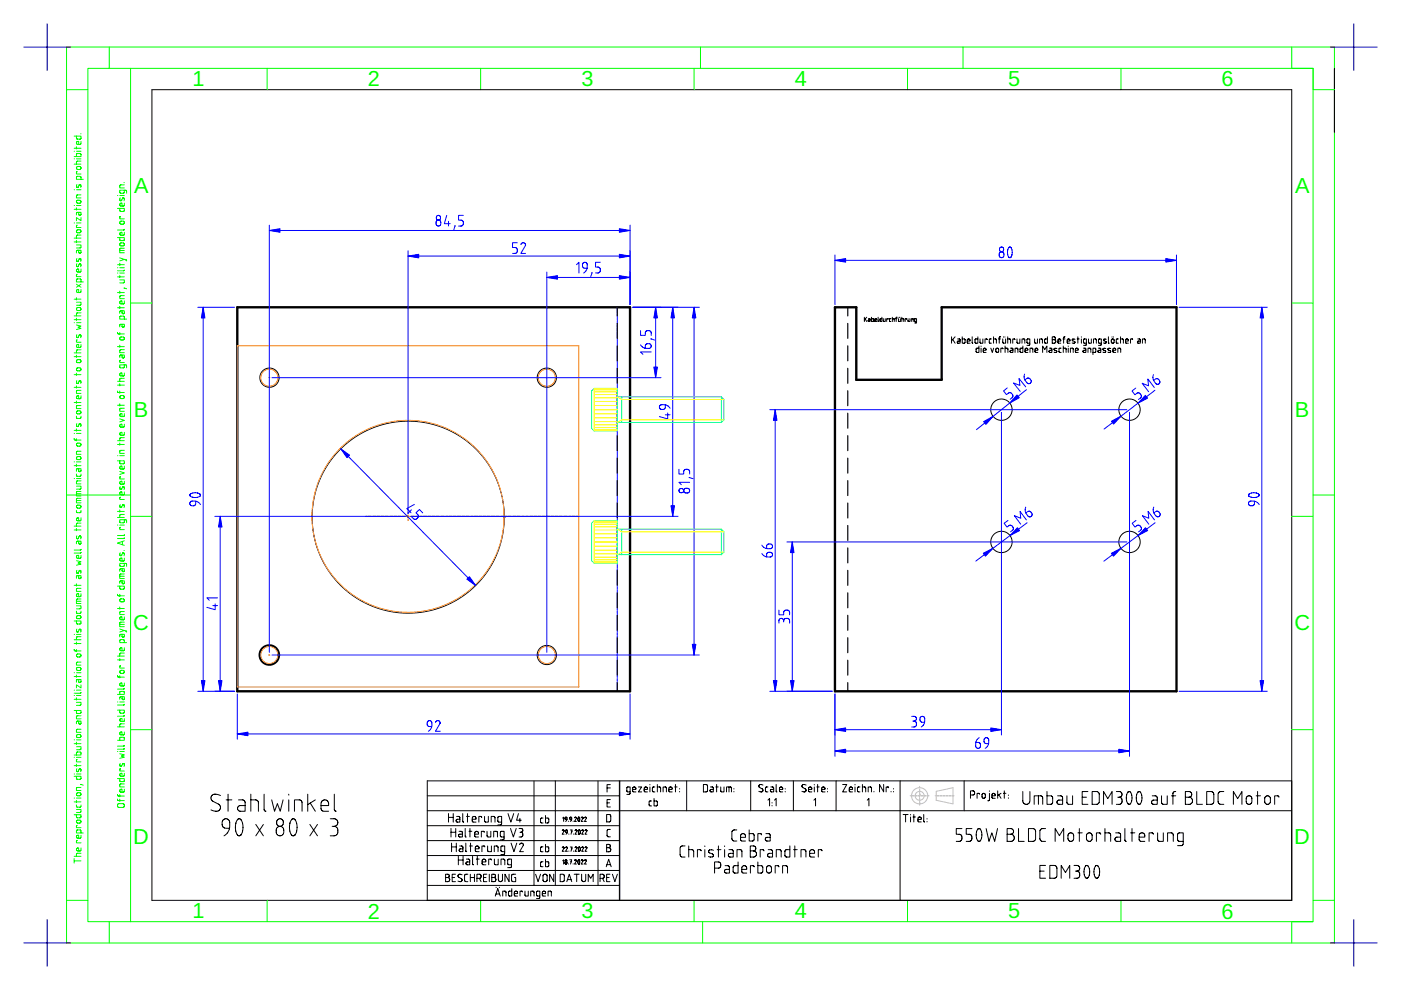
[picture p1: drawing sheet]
<svg xmlns="http://www.w3.org/2000/svg" width="297mm" height="210mm" viewBox="0 0 297 210" stroke-linecap="round" stroke-linejoin="round" font-family="sans-serif">
<defs><g id="words">
<g font-size="4.6" fill="#0f0">
<text x="40.8" y="18.3">1</text>
<text x="78" y="18.3">2</text>
<text x="123.3" y="18.3">3</text>
<text x="168.5" y="18.3">4</text>
<text x="213.8" y="18.3">5</text>
<text x="259" y="18.3">6</text>
<text x="28.4" y="41">A</text>
<text x="274.6" y="41">A</text>
<text x="28.4" y="88.4">B</text>
<text x="274.5" y="88.4">B</text>
<text x="28.3" y="133.7">C</text>
<text x="274.4" y="133.7">C</text>
<text x="28.2" y="178.9">D</text>
<text x="274.4" y="178.9">D</text>
<text x="40.8" y="194.7">1</text>
<text x="78" y="194.9">2</text>
<text x="123.3" y="194.6">3</text>
<text x="168.5" y="194.7">4</text>
<text x="213.8" y="194.6">5</text>
<text x="259" y="194.9">6</text>
</g>
</g></defs>
<g fill="none" stroke="#0f0" stroke-width=".21">
<path d="M14.1 10h268.8v189.9h-268.8zM18.6 19v171.9M23.2 10v4.5h-4.6v4.5h-4.5M23.2 14.5h255.2v176.4M27.7 14.5v180.9M56.6 14.5v4.5M101.9 14.5v4.5M147.2 14.5v4.5M148.5 10v4.5M192.4 14.5v4.5M204.2 10v4.5M237.7 14.5v4.5"/>
<path d="M273.9 10v4.5h4.5v4.5h4.5M15.7 33.2h1.5l-.1-.5-.8-.1-.1 .6M15.7 28.9h1.5l-.1 .5-.8 .1-.1-.6M15.7 34.8h1.5M15.7 33.7h.1M15.7 32.1h.1M15.7 31.4h1.5M16.2 31.1v.5M16.2 33.7h1M16.2 32.1h1M16.3 39.6h.1M16.3 39.1v.5"/>
<path d="M16.3 35.4l.7-.1 .1 .4-.2 .2h-.5l-.2-.2zM16.4 36.4l-.2 .1v.4h1M16.8 39.2l-.2 .5-.3-.1M16.8 39.2l.2-.1 .1 .2M16.8 39.2h.1M17.1 28.4h.1M17.1 39.3h.1M17.1 39.3v.5M17.2 38l-.2-.6-.8 .1v.5h1.5M17.2 34.2h-.9l-.1 .6M17.2 30v.5l-.2 .1h-.7v-.5l.4-.1v.6M26.3 38.7h.1"/>
<path d="M26.4 39.2h-.8l-.2 .2v.4h1M15.7 51.3h1.5M15.7 50.5h1.5M15.7 47.3h.1M15.7 44.4h1.5M15.7 43.6h.1M15.7 40.2h.1M16.2 51.9h1l-.1 .6-.9 .1M16.2 44.1v.4M16.2 51v.5M16.2 47.3h1M16.2 43.6h1"/>
<path d="M16.2 40.2h1M16.3 56.4h.1M16.3 55.3h.1M16.3 55.9v.5M16.3 54.8v.5M16.3 48.8l.7-.1 .1 .5-.2 .2-.5-.1-.2-.2zM16.3 42.5h.7l.1 .4-.2 .2h-.5l-.2-.3zM16.4 58.2l-.2 .1v.3h1M16.4 47.8l-.2 .1v.3h1M16.7 53.1v.5h.4l.1-.5h-.8l-.2 .1v.4M16.7 45v.6h.4l.1-.6h-.8l-.2 .2v.4M16.8 56l-.2 .5-.3-.1"/>
<path d="M16.8 54.9l-.2 .5-.3-.1M16.8 56l.2-.1 .1 .2M16.8 56h.1M16.8 54.9l.2-.1 .1 .1M16.8 54.9h.1M17.1 56.1h.1M17.1 54.9h.1M17.1 56.1v.5M17.1 54.9v.5M17.2 59.8l-.2-.6-.8 .1v.5h1.5M17.2 57v.5l-.2 .2-.7-.1v-.4l.4-.2v.7M17.2 49.8l-.9 .1-.1 .6"/>
<path d="M17.2 46.1v.7l-1-.7v.7M17.2 41.3h-.8l-.2 .3v.4h1M24.9 50.4h1.5l-.1 .5-.8 .1-.1-.6M24.9 44.2h1.5l-.1 .5-.8 .1-.1-.6M24.9 58.7h1.5M24.9 57.9h.1M24.9 56.8h.1M24.9 56.1h1.5M24.9 41.5h.1M25.4 59.3h1l-.1 .6-.9 .1M25.4 54.7l1.3 .4 .1 .2M25.4 55.8v.5"/>
<path d="M25.4 58.4v.5M25.4 57.9h1M25.4 56.8h1M25.4 53.1h1M25.4 41.5h1M25.4 42.4h.1M25.4 42.4l.2 .2 .2-.1M25.5 41.9l-.1 .5M25.5 51.6l.7-.1 .1 .4-.2 .2h-.5l-.2-.2zM25.5 47l.7-.1 .1 .4-.2 .2h-.5l-.2-.2zM25.6 45.9l-.2 .1v.4h1M25.8 42.5h.1"/>
<path d="M26.3 42.1l-.3-.1-.2 .4M26.3 42.1h.1M26.3 42.1v.5M26.4 57.3l-.2 .1h-1.3M26.4 52.6h-.8l-.2 .3v.7h1M26.4 49.3l-.1 .4-.2 .2-.6-.1v-.4l.4-.1v.6M26.4 48.6l-.2 .2h-1.3M26.4 43.1l-.1 .4-.2 .2-.6-.1v-.4l.4-.1v.6M26.4 40.3l-.2 .6-.8-.1v-.5h1.2l.2 .2v.5M26.4 55l-1 .3M15.7 79.4h1.5M15.7 75.6h1.5"/>
<path d="M15.7 74.8h1.5M15.7 68.4h.1M15.7 67.8h1.5M15.7 67h1.5M15.7 63.4h1.5M16.2 68.9l1 .2-.7 .3 .7 .2-1 .3M16.2 64.1h1l-.1 .6h-.9M16.2 63.1v.5M16.2 67.5v.4M16.2 75.3v.5M16.2 79.1v.5M16.2 68.4h1"/>
<path d="M16.2 60.3l1 .6M16.3 71.4h.1M16.3 71v.4M16.3 78.1l.7-.1 .1 .4-.2 .2h-.5l-.2-.2zM16.3 76.4l.7-.1 .1 .4-.2 .2h-.5l-.2-.3zM16.3 65.3l.7-.1 .1 .4-.2 .2h-.5l-.2-.2zM16.4 72.1l-.2 .1v.4h1M16.8 71.1l-.2 .4h-.3M16.8 71.1l.2-.1 .1 .1M16.8 71.1h.1M17.1 71.1h.1M17.1 71.1v.5"/>
<path d="M17.2 74.2h-.9l-.1 .6M17.2 73v.5l-.2 .2-.7-.1v-.4l.4-.2v.7M17.2 66.3l-.9 .1-.1 .6M17.2 61.4v.5l-.2 .1h-.7v-.5l.4-.1v.6M17.2 60.3l-1 .6M24.9 70.5l.2 .3h1.3M24.9 73.5h1.5M24.9 65.3h1.5M24.9 62h1.5M25.4 61.7v.5M25.4 64.9v.5M25.4 70.5v.5"/>
<path d="M25.4 73.2v.5M25.5 71.5h.7l.1 .4-.2 .2h-.5l-.2-.3zM25.6 76.4l-.2 .1v.4h1M25.9 75.3v.5h.4l.1-.5h-.8l-.2 .1v.4M25.9 68.8v.5h.4l.1-.5h-.8l-.2 .1v.4M25.9 65.9v.6h.4l.1-.6h-.8l-.2 .1v.5M26.3 61.1l.5 .1M26.4 79.1l-.1 .5-.2 .1h-.6v-.5l.4-.1v.6M26.4 77.4l-.2 .6-.8-.1v-.5h1.2l.2 .1v.5M26.4 74.1h-.8l-.2 .3v.4h1M26.4 67.7l-.2-.6h-.8v.6h1.4M26.4 63.8l-.1 .5-.2 .1h-.6v-.5l.4-.1v.6"/>
<path d="M26.4 62.7h-.8l-.2 .2v.4h1M27.7 64.2h4.5M273.9 64.2h4.5M15.7 93l.2 .3h1.3M15.7 98.7h1.5M15.7 97.9h.1M15.7 91.9h.1M15.7 91.3h1.5M15.7 85.3h1.5M15.7 82.1h1.5M16.2 88.2v.4l.2 .1h.7l.1-.5M16.2 81.8v.5"/>
<path d="M16.2 85v.5M16.2 90.9v.5M16.2 93v.5M16.2 98.4v.5M16.2 97.9h1M16.2 91.9h1M16.3 90.3h.1M16.3 81.2h.1M16.3 89.8v.5M16.3 80.7v.5M16.3 96.9l.7-.1 .1 .4-.2 .2h-.5l-.2-.2zM16.3 94h.7l.1 .4-.2 .2h-.5l-.2-.3z"/>
<path d="M16.3 87.2l.7-.1 .1 .5-.2 .2-.5-.1-.2-.2zM16.7 99.4v.5h.4l.1-.5h-.8l-.2 .1v.4M16.8 89.9l-.2 .5-.3-.1M16.8 89.9l.2-.1 .1 .2M16.8 89.9h.1M17.1 80.8l-.3-.1-.3 .6-.2-.1M17.1 90h.1M17.1 80.8h.1M17.1 90v.5M17.1 80.8v.5M17.2 95.7h-.8l-.2 .2v.4h1M17.2 86h-.8l-.2 .2v.4h1"/>
<path d="M17.2 83.9v.5l-.2 .1h-.7v-.5l.4-.1v.6M17.2 82.8h-.8l-.2 .2v.4h1M24.9 97.7h1.5l-.1 .5-.8 .1-.1-.6M24.9 82.9l.2 .3h1.3M24.9 96.6h.1M24.9 94.2h1.5M24.9 93.4h1.5M24.9 85.9h1.5M24.9 81.7h1.5M24.9 80.9h1.5M25.4 99.9l1 .4-1 .3M25.4 88.8l1 .3-1 .4"/>
<path d="M25.4 81.3v.5M25.4 82.9v.5M25.4 85.6v.5M25.4 93.9v.5M25.4 96.6h1M25.5 84l.7-.1 .1 .4-.2 .2h-.5l-.2-.2zM26.4 98.8l-.1 .5-.2 .2-.6-.1v-.5l.4-.1v.7M26.4 95.5h-.8l-.2 .2v.4h1M26.4 92.8h-.9l-.1 .6M26.4 91.7l-.1 .4-.2 .2-.6-.1v-.4l.4-.1v.6M26.4 89.9l-.1 .5-.2 .2-.6-.1v-.4l.4-.2v.7M26.4 87.7l-.1 .5-.2 .1h-.6v-.5l.4-.1v.6"/>
<path d="M26.4 86.6h-.8l-.2 .2v.4h1M26.4 80.2h-.9l-.1 .7M14.1 105h13.6M15.7 112.4h1.5M15.7 111.6h1.5M15.7 101.5h.1M16.2 118.9l1 .2-.7 .3 .7 .2-1 .2M16.2 108.2v.4l.2 .1h.7l.1-.5M16.2 103.1h1l-.1 .6h-.9M16.2 100.5v.4l.2 .1 .7-.1 .1-.4M16.2 112v.5M16.2 106.1h1"/>
<path d="M16.2 104.7h1M16.2 101.5h1M16.3 114.1h.1M16.3 113.6v.5M16.3 107.2l.7-.1 .1 .4-.2 .2h-.5l-.2-.2zM16.7 114.7v.6h.4l.1-.6h-.8l-.2 .2v.4M16.8 113.7l-.2 .5-.3-.1M16.8 113.7l.2-.1 .1 .2M16.8 113.7h.1M17.1 113.8h.1M17.1 113.8v.5M17.2 117.7v.5l-.2 .2-.7-.1v-.4l.4-.2v.7"/>
<path d="M17.2 117.1l-.2 .2h-1.3M17.2 116.5l-.2 .1h-1.3M17.2 110.9l-.9 .1-.1 .6M17.2 109.8v.5l-.2 .1h-.7v-.5l.4-.1v.6M17.2 105.6l-.8 .1-.2 .2v.7h1M17.2 104.2h-.8l-.2 .2v.8h1M17.2 101.9l-.8 .1-.2 .2v.4h1M24.9 111.3h.1M24.9 109.7h1.5M24.9 108.4h1.5M25.4 108.1v.5M25.4 111.3h1"/>
<path d="M25.4 117.7h.1M25.4 107.5h.1M25.4 103.7h.1M25.4 117.7l.2 .1 .2-.1M25.4 107.5l.2 .1 .2-.1M25.4 103.7l.2 .1 .2-.1M25.5 117.2l-.1 .5M25.5 107l-.1 .5M25.5 103.2l-.1 .5M25.6 111.8l-.2 .1v.4h1M25.6 105.4l-.2 .1v.4h1M25.6 101.1l-.2 .1v.4h1"/>
<path d="M25.8 117.7h.1M25.8 107.5h.1M25.8 103.7h.1M26 114.8v.7M26 107.1l-.2 .4M26 103.3l-.2 .4M26 107.1l.2-.1 .1 .1M26 107.1h.1M26 103.3l.2-.1 .1 .1M26 103.3h.1M26.3 116.7h.1M26.3 117.3l-.3-.1-.2 .5"/>
<path d="M26.3 117.3h.1M26.3 107.1h.1M26.3 103.3h.1M26.3 117.3v.5M26.3 107.1v.5M26.3 103.3v.5M26.4 119.4l-.2 .7-.8-.1v-.6h1.2l.2 .2v.5M26.4 118.3l-.1 .5-.2 .2-.6-.1v-.5l.4-.1v.7M26.4 114.7l-1.5 .4 1.5 .5M26.4 114l-.2 .2h-1.3M26.4 113.4l-.2 .1h-1.3M26.4 110.2l-.2 .6-.8-.1v-.5h1.2l.2 .2v.4"/>
<path d="M26.4 109.1h-.9l-.1 .6M26.4 104.3l-.1 .5-.2 .1h-.6v-.5l.4-.1v.6M26.4 102l-.1 .5-.2 .2-.6-.1v-.4l.4-.2v.7M27.7 109.5h4.5M273.9 109.5h4.5M278.4 105h4.5M15.7 137.7l.2 .3h1.3M15.7 131.7h1.5l-.1 .5-.8 .1-.1-.6M15.7 136.4h1.5M15.7 135.6h1.5M15.7 134.5h.1M15.7 124.1h1.5"/>
<path d="M16.2 129.6v.3l.2 .2 .7-.1 .1-.4M16.2 128.4h1l-.1 .6-.9 .1M16.2 123.8v.5M16.2 136.1v.5M16.2 137.7v.5M16.2 134.5h1M16.2 127.5h1M16.3 133.9h.1M16.3 121.4h.1M16.3 133.4v.5M16.3 120.9v.5M16.3 138.8l.7-.1 .1 .4-.2 .2h-.5l-.2-.3z"/>
<path d="M16.3 130.6h.7l.1 .4-.2 .2h-.5l-.2-.3zM16.7 122.1v.5h.4l.1-.5h-.8l-.2 .1v.4M16.8 133.5l-.2 .5-.3-.1M16.8 121.1l-.2 .4-.3-.1M16.8 133.5l.2-.1 .1 .1M16.8 133.5h.1M16.8 121l.2-.1 .1 .2M16.8 121h.1M17.1 133.5h.1M17.1 121.1h.1M17.1 133.5v.5M17.1 121.1v.5"/>
<path d="M17.2 135h-.9l-.1 .6M17.2 127h-.8l-.2 .2v.8h1M17.2 125.9v.4l-.2 .2-.7-.1v-.4l.4-.1v.6M17.2 124.7l-.8 .1-.2 .2v.4h1M24.9 126l.2 .3h1.3M24.9 124.3h1.5l-.1 .5-.8 .1-.1-.6M24.9 139.9h1.5M24.9 139.1h1.5M24.9 129h1.5M25.4 133.4l1.3 .4 .1 .2M25.4 126v.5M25.4 128.7v.5"/>
<path d="M25.4 139.6v.5M25.4 132.4h1M25.4 122.2h1M25.5 127.1l.7-.1 .1 .4-.2 .2h-.5l-.2-.2zM25.9 134.5v.5h.4l.1-.5h-.8l-.2 .1v.4M25.9 123.1v.6h.4l.1-.6h-.8l-.2 .2v.4M25.9 120.6v.5h.4l.1-.5h-.8l-.2 .1v.4M26.4 138.5h-.9l-.1 .6M26.4 137.3l-.1 .5-.2 .2-.6-.1v-.4l.4-.2v.7M26.4 136.3l-.2-.7-.8 .1v.6h1.4M26.4 131.9h-.8l-.2 .3v.7h1M26.4 130.8l-.1 .5-.2 .1h-.6v-.5l.4-.1v.6"/>
<path d="M26.4 129.7h-.8l-.2 .2v.4h1M26.4 121.7h-.8l-.2 .2v.8h1M26.4 133.7l-1 .3M15.7 150.6h1.5l-.1 .6-.8 .1-.1-.7M15.7 157.7h1.5M15.7 156.9h.1M15.7 148.3h1.5M15.7 147.5h.1M15.7 146.3h.1M15.7 143.4h1.5M15.7 142.6h.1M16.2 158.3h1l-.1 .6-.9 .1"/>
<path d="M16.2 148.9h1l-.1 .6-.9 .1M16.2 143.1v.5M16.2 147.9v.5M16.2 157.4v.4M16.2 156.9h1M16.2 147.5h1M16.2 146.3h1M16.2 142.6h1M16.3 155.8h.7l.1 .4-.2 .2h-.5l-.2-.3zM16.3 141.6l.7-.1 .1 .5-.2 .1h-.5l-.2-.2zM16.7 152.9v.5h.4l.1-.5h-.8l-.2 .1v.5M16.7 144.1v.5h.4l.1-.5h-.8l-.2 .1v.4"/>
<path d="M17.2 154.6h-.8l-.2 .3v.4h1M17.2 151.8h-.8l-.2 .2v.4h1M17.2 146.8l-.2 .2h-1.3M17.2 145.2v.7l-1-.7v.7M17.2 140.4h-.8l-.2 .2v.4h1M24.9 157h1.5l-.1-.6-.8-.1-.1 .7M24.9 150.6h1.5l-.1 .5-.8 .1-.1-.6M24.9 147.2h1.5l-.1-.5-.8-.1-.1 .6M24.9 143.2l.2 .4h1.3M24.9 159.3h.1M24.9 154.1h1.5M24.9 148.8h.1"/>
<path d="M25.4 159.8l1 .3-.7 .2 .7 .2-1 .3M25.4 143.2v.5M25.4 159.3h1M25.4 148.8h1M25.5 142.2l.7-.1 .1 .5-.2 .2-.5-.1-.2-.2zM25.6 141.2l-.2 .1v.3h1M25.9 147.7v.6h.4l.1-.6h-.8l-.2 .2v.4M26.4 158.7l-.2 .1h-1.3M26.4 158l-.2 .2h-1.3M26.4 155.2l-.1 .5-.2 .1h-.6v-.5l.4-.1v.6M26.4 153.5h-.9l-.1 .6M26.4 152.3l-.1 .5-.2 .2-.6-.1v-.4l.4-.2v.7"/>
<path d="M26.4 151.7l-.2 .2h-1.3M26.4 149.3l-.2 .2h-1.3M26.4 145.9l-.2 .2h-1.3M26.4 144.8l-.1 .5-.2 .2-.6-.1v-.5l.4-.1v.7M27.7 154.7h4.5M273.9 154.7h4.5M15.7 172.7h1.5l-.1 .6-.8 .1-.1-.7M15.7 164.6h1.5l-.1 .5-.8 .1-.1-.6M15.7 160.1h1.5l-.1-.5-.8-.1-.1 .6M15.7 170h1.5M15.7 169.2h.1M15.7 164.1h.1"/>
<path d="M15.7 162.3h1.5M15.7 160.6h.1M16.2 171.6h1l-.1 .6-.9 .1M16.2 170.7v.3l.2 .1h.7l.1-.4M16.2 162v.5M16.2 169.7v.5M16.2 169.2h1M16.2 164.1h1M16.2 160.6h1M16.3 163.5h.1M16.3 163v.5M16.3 174l.7-.1 .1 .4-.2 .2h-.5l-.2-.2z"/>
<path d="M16.3 168.2l.7-.1 .1 .4-.2 .2h-.5l-.2-.2zM16.4 178.2l-.2 .1v.4h1M16.4 175l-.2 .1v.4h1M16.4 161.1l-.2 .1v.3h1M16.8 163.1l-.2 .5-.3-.1M16.8 163.1l.2-.1 .1 .1M16.8 163.1h.1M17.1 166.3l.6 .2M17.1 163.1h.1M17.1 163.1v.5M17.2 179.8v.5l-.2 .1h-.7v-.5l.4-.1v.6M17.2 177.1v.5l-.2 .1h-.7v-.5l.4-.1v.6"/>
<path d="M17.2 176.6l-.2-.6-.8 .1v.5h1.5M17.2 167h-.8l-.2 .2v.4h1M24.9 169.4l.2 .3h1.3M24.9 168.5l.2 .3h1.3M24.9 165.1h1.5l-.1 .5-.8 .1-.1-.6M25 170.5l1.2-.1 .1 .2v.4l-.2 .2h-1l-.2-.3zM25.4 168.5v.4M25.4 169.4v.5M25.4 162.4h.1M25.5 161.9l-.1 .5M25.6 163l-.2 .1v.4h1M26 162l-.3 .5-.3-.1"/>
<path d="M26 162h.3v.5M26 162h.1M26.4 167.3l-.1 .5-.2 .2-.6-.1v-.4l.4-.2v.7M26.4 166.2h-.8l-.2 .2v.5h1M26.4 164l-.1 .4-.2 .2-.6-.1v-.4l.4-.1v.6M14.1 190.9h4.5v4.5h4.6v4.5M15.7 182v1M15.7 182.5h1.5M15.7 181.6h1.5M17.2 180.9l-.9 .1-.1 .6M23.2 195.4h255.2M56.6 190.9v4.5"/>
<path d="M101.9 190.9v4.5M147.2 190.9v4.5M149 195.4v4.5M192.4 190.9v4.5M237.7 190.9v4.5M282.9 190.9h-4.5v4.5h-4.5v4.5"/>
</g>
<g fill="none" stroke="#000" stroke-width=".21">
<path d="M32.2 19h241.7v171.9h-241.7zM282.9 14.5v13.6M183.3 67.3v.9M183.4 67.6l.4 .6M183.8 67.3l-.5 .5M184.1 67.6l.4 .1v.5l-.4-.1v-.2h.4M184.8 67.3v.9l.3-.1 .1-.4M184.8 67.6h.3M185.2 67.7h.1M185.5 67.9h.4l-.1-.3h-.3v.4l.4 .2M186.2 67.3v.9M186.2 68.2h.1"/>
<path d="M187 67.3v.9l-.3-.1-.1-.5h.4M187.3 67.6v.4l.1 .2h.3v-.6M188.3 67.7l-.3-.1v.6M188.9 67.6l-.3 .1v.4l.3 .1M189.2 67.6h.4v.6M189.2 67.3v.9M189.9 67.6h.3M190.2 67.3l-.2 .1v.8M190.5 67.6v.4l.2 .2h.2v-.6M190.6 67.3h.1M190.8 67.3h.1M191.2 67.6h.4v.6"/>
<path d="M191.2 67.3v.9M192.2 67.7l-.3-.1v.6M192.5 67.6v.4l.2 .2h.2v-.6M193.2 68.2v-.6h.4v.6M193.9 67.7l.1 .4 .3 .1M194 67.6h.3v.7l-.4 .2M194 67.6h.1M201.7 71.4v1.4M202 72l.5 .8M202.5 71.4l-.8 .8M203 71.9h.4l.2 .2v.7l-.6-.1v-.3l.6-.1M204 71.4v1.4l.5-.1 .1-.7-.6-.1"/>
<path d="M205.1 72.3h.6l-.1-.4-.5 .1v.6l.1 .2h.5M206.1 71.4v1.2l.2 .2M207.3 71.4v1.4l-.5-.1v-.7l.5-.1M207.6 73.4v1.3h-.5l-.1-.8 .6-.1M207.8 71.9v.7l.2 .2h.4v-.9M208 73.4h.1M208 73.8v.9M208.5 74.3h.6l-.1-.4h-.5v.6l.1 .2h.5M209.3 72l-.5-.1v.9M210.1 73.8l.3 .9 .3-.9M210.2 71.9h-.3l-.2 .2 .1 .6 .4 .1M210.6 71.9l.6 .1 .1 .8"/>
<path d="M210.6 71.4v1.4M211.2 73.9l.3-.1 .2 .2v.5l-.1 .2-.4-.2zM211.7 71.9h.5M212.2 71.4l-.3 .2v1.2M212.6 71.9v.7l.2 .2h.4v-.9M212.6 74l-.4-.2v.9M212.8 71.4v.1M213.1 71.4v.1M213.1 73.8l.6 .1v.8M213.1 73.4v1.3M213.7 71.9l.5 .1 .1 .8M213.7 71.4v1.4"/>
<path d="M214.2 73.8h.4l.2 .2v.7h-.6v-.4h.6M215.2 72l-.5-.1v.9M215.2 74.7v-.9l.6 .1v.8M215.6 71.9v.7l.3 .2h.3v-.9M216.7 72.8v-.9l.5 .1 .1 .8M216.9 73.4v1.3h-.5l-.1-.8 .6-.1M217.3 74.3h.6l-.1-.4h-.4l-.1 .6 .2 .2h.4M218.3 72.8l-.5-.2 .1-.7h.4v1.1l-.1 .2h-.5M218.4 74.7v-.9l.5 .1 .1 .8M219.4 71.9v.7l.2 .2h.4v-.9M219.4 74.3h.6l-.1-.4h-.4l-.1 .6 .2 .2h.4M220.4 72.8v-.9l.6 .1v.8"/>
<path d="M221.1 74.7v-1.3l.4 .7 .5-.7v1.3M222.1 71.4v1.4l-.5-.1-.1-.7 .6-.1M222.5 73.8h.4l.1 .2v.7h-.5v-.4h.5M223.1 71.4h.5l.1 .2v.3l-.2 .1 .3 .3-.2 .4-.5 .1zM223.1 72h.4M223.5 74.7h.4M223.6 74.2h.1M223.6 74.2l.3 .2M223.6 73.9l-.1 .1 .1 .2M223.6 73.9h.1M223.6 73.9h.5M223.9 74.7h.1"/>
<path d="M224 74.4h.1M224 74.4l.1 .1-.2 .2M224.3 72.3h.6l-.1-.4-.4 .1-.1 .6 .2 .2h.4M225 73.8h-.4l-.1 .2 .1 .6 .4 .1M225.4 71.9h.4M225.4 73.8l.6 .1v.8M225.4 73.4v1.3M225.8 71.4l-.3 .2v1.2M226.3 72.3h.6l-.1-.4-.5 .1v.6l.1 .2h.5M226.5 73.4h.1M226.5 73.8v.9M226.9 74.7v-.9l.6 .1v.8"/>
<path d="M227.3 72.7h.5M227.4 72.2h.1M227.4 72.3l.4 .1M227.5 71.9l-.2 .2 .1 .1M227.5 71.9h.1M227.5 71.9h.4M227.8 72.7h.1M227.8 72.4h.1M227.8 72.4l.1 .2-.1 .1M228 74.3h.6l-.1-.4h-.4l-.1 .6 .2 .2h.4M228.4 71.9h.4M228.5 71.4v1.4"/>
<path d="M229.3 71.4v.1M229.3 71.9v.9M229.7 73.8h.4l.1 .2v.7h-.5v-.4h.5M230.3 72.8l-.5-.2v-.7h.5v1.1l-.1 .2h-.5M230.7 74.7v-.9l.5 .1 .1 .8M230.8 71.9v.7l.2 .2h.4v-.9M231.7 74.7l.6-.1-.1-.8h-.5v1.4M231.8 72.8v-.9l.6 .1v.8M232.9 73.8h.3l.2 .2v.7h-.5v-.4h.5M233.5 72.8l-.6-.2 .1-.7h.5v1.1l-.2 .2h-.4M234 74.2h.1M234 72.7h.4"/>
<path d="M234 74.2l.3 .2M234 73.9l-.1 .1 .1 .2M234 73.9h.1M234 73.9h.4M234.1 72.2h.1M234.1 72.3l.3 .1M234.1 71.9l-.1 .2 .1 .1M234.1 71.9h.1M234.1 71.9h.5M234.3 74.4h.1M234.3 74.4v.3h-.5M234.4 72.7h.1"/>
<path d="M234.4 72.4h.1M234.4 72.4l.1 .2-.1 .1M234.9 74.7h.5M235 74.2h.1M235 71.4v1.2l.2 .2M235 74.2l.4 .2M235 73.9l-.1 .1 .1 .2M235 73.9h.1M235 73.9h.5M235.4 74.7h.1M235.4 74.4h.1M235.4 74.4l.1 .1-.1 .2"/>
<path d="M235.7 72l.3-.1 .2 .2v.4l-.2 .2-.4-.1zM235.8 71.4v.1M236 74.3h.6l-.2-.4h-.4v.6l.1 .2h.5M236.1 71.4v.1M237 74.7v-.9l.6 .1v.8M237.1 71.9h-.3l-.1 .2v.6l.4 .1M237.6 71.9l.5 .1 .1 .8M237.6 71.4v1.4M238.6 72.3h.6l-.1-.4-.4 .1-.1 .6 .2 .2h.4M240.1 72l-.4-.1v.9M241.2 71.9h.4l.2 .2v.7l-.6-.1v-.3l.6-.1M242.2 72.8v-.9l.6 .1v.8"/>
<path d="M106.9 109.7h.1M90.6 171.9h40.7M90.6 178.2h40.7M90.6 175.1h40.7M90.6 168.7h40.7M113.2 165.6v22.1M115.1 179.5l-.4 .1-.1 .2 .1 .7 .4 .1M115.1 173.4l-.4 .1-.1 .2 .1 .7 .4 .1M115.7 179v1.6h.5l.2-.2-.1-.7-.6-.2M115.7 172.9v1.6h.5l.2-.2-.1-.7-.6-.2M117.7 165.6v22.1M119.2 179.7l.2-.1 .2 .1"/>
<path d="M119.2 176.1l.2-.1 .2 .1M119.3 173.5l.2-.2v.9M119.6 176.2l-.4 .7h.4M119.6 179.7h.1M119.6 176.1h.1M119.6 179.7l-.4 .8h.4M119.6 176.1v.1M119.6 176.2h.1M119.9 179.7l.2-.1 .2 .1M120.2 173.8l-.4-.1 .1-.4h.2l.1 .2v.3l-.3 .4M120.3 176.5l-.4-.1 .1-.4h.2l.1 .2v.4l-.3 .3M120.3 179.7h.1"/>
<path d="M120.3 179.7l-.4 .8h.4M120.5 174.1v.1M120.6 176.8v.1M120.9 179.6h.4l-.2 .9M120.9 176h.4l-.2 .9M121.1 180h.2M121.1 176.4h.2M121.2 173.8l-.4-.1 .1-.4h.2l.1 .2v.3l-.3 .4M121.5 174.1v.1M121.6 176.8v.1M121.8 173.4l.2-.1 .2 .1M121.9 179.7l.2-.1 .2 .1"/>
<path d="M121.9 176.1l.2-.1 .2 .1M122.2 173.5h.1M122.2 173.5l-.4 .7h.4M122.3 179.7h.1M122.3 176.1h.1M122.3 179.7l-.4 .8h.4M122.3 176.1l-.4 .8h.4M122.5 173.5l.1 .6M122.5 173.5h.1M122.6 174.1h.1M122.6 173.3l-.1 .2M122.6 173.3h.1"/>
<path d="M122.7 179.6v.8M122.7 176l-.1 .5 .2 .4M122.7 179.6h.1M122.7 176h.1M122.7 173.3h-.1M122.8 173.3h.1M122.8 174.1h-.1M122.8 174.1h.1M122.8 173.3v.8M122.8 176.9h.1M122.8 179.6h-.1M122.8 176h-.1"/>
<path d="M122.9 179.6h.1M122.9 176h.1M122.9 179.6l.1 .4-.1 .4M122.9 176.8v.1M122.9 176.8h.1M122.9 176v.8M123.2 173.4l.2-.1 .2 .1M123.3 179.7l.2-.1 .2 .1M123.3 176.1l.2-.1 .2 .1M123.6 173.5h.1M123.6 173.5l-.4 .7h.4M123.7 176.2l-.4 .7h.4"/>
<path d="M123.7 179.7h.1M123.7 176.1h.1M123.7 179.7l-.4 .8h.4M123.7 176.1v.1M123.7 176.2h.1M123.9 173.4l.2-.1 .2 .1M124 179.7l.2-.1 .2 .1M124 176.1l.2-.1 .2 .1M124.3 173.5h.1M124.3 173.5l-.4 .7h.4M124.4 179.7h.1M124.4 176.1h.1"/>
<path d="M124.4 179.7l-.4 .8h.4M124.4 176.1l-.4 .8h.4M126.8 165.6v22.1M128.6 172.7h.6l.3 .2v1.1l-.2 .2-.7 .1zM128.6 179.7h.5M128.7 170.2h.5M128.7 167.1h.7M129.1 179.7l.3-.2-.1-.3-.7-.2v1.6l.7-.1 .2-.3M129.1 179.7l.3 .1 .1 .3M129.4 175.9h-.5l-.2 .3v1l.3 .2h.4M129.4 169.5h-.7v1.6h.7M129.4 166.4h-.7v1.5"/>
<path d="M131.4 171.9h142.5M133.6 167.9l-.7-.1v-.7l.1-.2h.6v1.3l-.2 .2h-.5M134.1 167.4h.7l-.1-.5-.5 .1-.1 .7 .2 .2h.5M135.3 166.9h.7l-.7 1h.7M136.6 167.4h.7l-.2-.5-.4 .1-.1 .7 .2 .2h.5M137.8 166.3v.1M137.8 166.9v1M138.1 169.8l-.3 .1-.2 .2 .1 .7 .4 .1M138.7 169.3v1.6l.5-.1 .2-.2-.1-.6-.6-.2M138.8 166.9h-.3l-.2 .2 .1 .7 .4 .1M139.4 166.9l.6 .1 .1 .9M139.4 166.3v1.6"/>
<path d="M140.6 167.9v-1l.6 .1 .1 .9M141.8 167.4h.7l-.1-.5-.5 .1-.1 .7 .2 .2h.5M143 166.9h.6M143.2 166.3v1.6M144.1 167.2v.1M144.1 167.8v.1M145.2 179.4h-.7l-.3 .5 .1 1.5 .3 .3h.6M145.6 165.6v6.3M146 179.4v2.3M149.1 166.3h.7l.2 .2v1.1l-.2 .3h-.7zM149.4 179.4v.1M150.6 166.9h.5l.1 .2v.8l-.6-.1v-.4h.6"/>
<path d="M151.8 166.9h.5M151.9 166.3v1.6M152.3 179.4v2.3M152.8 166.9v.8l.3 .2h.4v-1M153.6 179.4v.1M154 167.9v-1h1l.1 1M154.6 166.9v1M155.6 167.2v.1M155.6 167.8v.1M156.2 176h-.8l-.2 .5v1.5l.3 .3h.7M157 177.5h1.1l-.2-.6-.4-.1-.4 .1-.1 1.1 .3 .3h.8M158.8 176v2.3h.9l.2-.3-.1-1-.2-.2-.8-.1"/>
<path d="M159.2 165.6v6.3M161.5 177l-.2-.2-.6-.1v1.6M161.8 166.5l-.6-.2-.3 .2 .1 .4 .6 .4 .2 .3-.3 .3-.6-.1M162.4 176.7l.7 .1 .2 .3v1.2l-.9-.1-.1-.3 .1-.3 .9-.1M162.8 169.7l.4-.4v1.6M162.8 166.9h-.4l-.1 .2v.7l.5 .1M163.4 166.9h.5l.1 .2v.8l-.6-.1v-.4h.6M163.7 170.2v.1M163.7 170.8v.1M164.2 169.7l.4-.4v1.6M164.6 166.3v1.4l.1 .2M165.3 167.4h.7l-.2-.5-.5 .1v.7l.1 .2h.6"/>
<path d="M166.5 167.2v.1M166.5 167.8v.1M167.5 179.4v2.3h-.9l-.2-.3 .1-1 .2-.2 .8-.1M168.2 165.6v6.3M168.5 179.4v2.3M170.9 166.5l-.5-.2-.3 .2v.4l.7 .4 .1 .3-.2 .3-.7-.1M171.4 167.4h.7l-.1-.5-.5 .1-.1 .7 .2 .2h.5M172.6 169.7l.3-.4v1.6M172.6 166.3v.1M172.6 166.9v1M173.2 166.9h.5M173.3 166.3v1.6"/>
<path d="M174.2 167.4h.7l-.1-.5-.5 .1-.1 .7 .2 .2h.5M175.4 167.2v.1M175.4 167.8v.1M177.3 165.6v6.3M178.7 166.3h.8l-.8 1.6h.8M180.1 167.4h.7l-.2-.5-.5 .1v.7l.1 .2h.6M181.3 166.3v.1M181.3 166.9v1M182.3 166.9h-.4l-.1 .2v.7l.5 .1M182.8 166.9l.7 .1v.9M182.8 166.3v1.6M183.9 169.7l.3-.4v1.6"/>
<path d="M184.1 167.9v-1l.6 .1 .1 .9M185.3 167.8v.1M187.3 166.3v1.6l-.8-1.6v1.6M188.4 167l-.1-.1h-.4v1M188.9 167.8v.1M189.4 167.2v.1M189.4 167.8v.1M190.8 165.6v25.3M191.5 172.7h1M192 172.7v1.6M193.1 172.7v.1M193.1 173.2v1.1"/>
<path d="M193.6 173.2h.5M193.8 172.7v1.6M194.6 173.7h.7l-.1-.4h-.5l-.1 .7 .2 .3h.5M195.8 172.7v1.4l.2 .2M196.5 173.6v.1M196.5 174.2v.1M204 175.7h-1.3v1.2h.6a.6 .6 0 0 1 .7 .6v.3a.6 .6 0 0 1-.7 .6h-.6M204.4 165.6v6.3M205.8 168.6l.7-.1v-.7l-.7-.1v1.6M206.1 175.7h-1.2v1.2h.6a.6 .6 0 0 1 .6 .6v.3a.6 .6 0 0 1-.6 .6h-.6M207.3 175.8a1.74 1.74 0 0 0 .3 2.6l.2-.2M207.3 175.8l.5-.1a2.26 2.26 0 0 1 0 2.5"/>
<path d="M207.3 175.8h.1M207.7 168.4l-.1-.2h-.4v1.1M207.8 178.2h.1M208.3 168.3l.3-.1 .3 .2v.6l-.2 .2-.5-.2zM209.1 175.7l.6 2.7 .6-1.8 .6 1.8 .6-2.7M209.8 168.2v1.4l-.4 .2M209.8 167.7v.1M210.3 168.7h.7l-.1-.4h-.5l-.1 .7 .2 .2 .5 .1M211.5 167.7v1.6M211.8 168.5l.4 .8M212.2 168.2l-.7 .4M212.8 168.2h.5"/>
<path d="M212.9 167.7v1.6M213.5 175.7h.8a.6 .6 0 0 1 .6 .6 .6 .6 0 0 1-.6 .6 .75 .75 0 0 1 .7 .7 .75 .75 0 0 1-.7 .8h-.8zM213.5 176.9h.8M213.8 168.6h.1M213.8 169.2v.1M215.9 175.7v2.7h1.3M216.9 167.8v2a.75 .75 0 0 0 .7 .7 .75 .75 0 0 0 .8-.7v-2M218.1 175.7h.9a.6 .6 0 0 1 .6 .6v1.5a.6 .6 0 0 1-.6 .6h-.9zM219.3 170.5v-1.8h1.4l.2 .2 .2 .2v1.4M220.2 168.7v1.8M221.7 175.7h-.6a.6 .6 0 0 0-.6 .6v1.5a.6 .6 0 0 0 .6 .6h.6M222 167.8v2.7h.9l.3-.4-.1-1.1-.3-.3h-.8"/>
<path d="M223.7 178.4v-2.7l.9 1.5 .9-1.5v2.7M224.2 168.7l.8 .1 .3 .4v1.3l-1-.1-.2-.3 .2-.4 1-.1M226.2 168.7v1.5l.5 .3h.7v-1.8M226.6 176.8a.6 .6 0 0 1 .7-.2 .6 .6 0 0 1 .3 .6v.6a.6 .6 0 0 1-.6 .6 .6 .6 0 0 1-.6-.6v-.7zM228.5 176.6h.9M228.8 175.7v2.7M229.4 169h1M230.5 176.8a.6 .6 0 0 1 .7-.2 .6 .6 0 0 1 .4 .6v.6a.6 .6 0 0 1-.6 .6 .6 .6 0 0 1-.6-.6v-.7zM230.7 167.8h-1.3v2.7h1.3M231.6 167.8h.9a.6 .6 0 0 1 .6 .6v1.5a.6 .6 0 0 1-.6 .6h-.9zM233.4 176.9l-.2-.3h-.7v1.8M234 170.5v-2.7l.9 1.5 .9-1.5v2.7"/>
<path d="M234.3 176.6h.8l.3 .2 .1 1.6M234.3 175.7v2.7M236.5 176.6h.8l.3 .4v1.4l-1-.1-.2-.4 .2-.3 1-.1M236.7 167.8h.6a.6 .6 0 0 1 .6 .6 .6 .6 0 0 1-.6 .6M237 169h.3M237.3 169a.6 .6 0 0 1 .6 .6v.3a.6 .6 0 0 1-.6 .6h-.6M238.5 175.7v2.4l.3 .3M239.2 167.9h.4a1.89 1.89 0 0 1-.2 2.6h-.2a2.27 2.27 0 0 1 0-2.6zM239.7 170.4h.1M239.7 176.6h.9M240 175.7v2.7M241.2 168a1.74 1.74 0 0 0 .3 2.5l.3-.1"/>
<path d="M241.2 168l.5-.1a2.26 2.26 0 0 1 .1 2.5M241.2 168h.1M241.5 177.5h1.2v-.3a.6 .6 0 0 0-.6-.6 .6 .6 0 0 0-.6 .6l.1 1.1 1.1 .1M241.8 170.4h.1M244.3 168.7l.8 .1 .3 .4v1.3l-1.1-.1-.1-.3 .1-.4 1.1-.1M244.5 176.9l-.2-.3h-.7v1.8M245.4 176.6v1.4l.5 .4h.7v-1.8M246.3 168.7v1.5l.4 .3h.8v-1.8M247.5 178.4v-1.8h.9l.3 .2 .1 1.6M248.4 168.7h.9M249.3 167.8l-.4 .1-.2 .3v2.3M250.9 178.4h-.9l-.3-.2v-1.2l.2-.4h1v2.3l-.4 .4h-.8"/>
<path d="M251.3 167.8h.8a.6 .6 0 0 1 .6 .6 .6 .6 0 0 1-.6 .6 .75 .75 0 0 1 .7 .8 .75 .75 0 0 1-.7 .7h-.8zM251.3 169h.8M253.7 167.8v2.7h1.2M255.8 167.8h1a.6 .6 0 0 1 .6 .6v1.5a.6 .6 0 0 1-.6 .6h-1zM259.5 167.8h-.6a.6 .6 0 0 0-.6 .6v1.5a.6 .6 0 0 0 .6 .6h.6M261.5 170.5v-2.7l.9 1.5 .9-1.5v2.7M264.4 168.9a.6 .6 0 0 1 .7-.1 .6 .6 0 0 1 .3 .5v.6a.6 .6 0 0 1-.6 .6 .6 .6 0 0 1-.6-.6v-.7zM266.3 168.7h.9M266.6 167.8v2.7M268.3 168.9a.6 .6 0 0 1 .7-.1 .6 .6 0 0 1 .3 .5v.6a.6 .6 0 0 1-.6 .6 .6 .6 0 0 1-.6-.6l.1-.7zM271.2 169l-.3-.3h-.6v1.8M273.9 165.6h-142.5v25.3"/>
<path d="M90.6 190.9v-25.3h40.7v25.3M90.6 184.6h40.7M90.6 187.7h40.7M90.6 181.4h40.7M94.5 185.4h.5l.2 .2v.3l-.3 .2 .4 .3-.2 .5h-.6zM94.5 186.1h.4M95.9 186.1h.5M96.6 185.4h-.7v1.5h.7M97.2 181.5v1.9M97.2 182.3h1M98 185.5l-.6-.1-.2 .1v.4l.6 .4 .2 .3-.3 .3-.6-.1M98.2 181.5v1.9"/>
<path d="M98.9 182.1l.5 .1 .2 .2v1l-.7-.1-.1-.2 .1-.3h.7M99.2 185.4h-.5l-.2 .3v1l.2 .2h.5M99.7 186.1h.9M99.7 185.4v1.5M100.2 181.5v1.7l.2 .2M100.6 185.4v1.5M101 182.1h.6M101.1 186.2h.5M101.2 181.5v1.9M101.6 186.2l.4-.2-.1-.5-.8-.1v1.5M101.6 186.2l.4 .7M102.2 182.8h.8l-.1-.6h-.3l-.3 .1-.1 .8 .2 .2 .6 .1"/>
<path d="M102.5 186.1h.5M103.2 185.4h-.7v1.5h.7M103.7 185.4v1.5M104.2 182.3l-.1-.1-.5-.1v1.3M104.3 186.1h.5l.3 .2v.4l-.4 .2h-.4v-1.5l.7 .1v.4l-.3 .2M104.8 182.1v1l.3 .3h.5v-1.3M105 190l.5-1.6 .6 1.6M105.2 189.6h.7M105.2 188.1v.1M105.7 185.4v1.2l.4 .3 .4-.3v-1.2M105.9 188.1v.1M106.2 183.4v-1.3l.8 .2v1.1"/>
<path d="M106.6 190v-1.1l.6 .2 .1 .9M107.9 185.4v1.5l-.8-1.5v1.5M108.4 183.4l-.5-.1-.2-.1-.1-.8 .2-.2 .6-.1v1.6l-.2 .2-.6 .1M108.5 188.4v1.6h-.6l-.1-.2v-.7l.7-.2M109 189.5h.7l-.1-.5-.5 .1-.1 .7 .2 .2h.5M109.3 185.4h-.6l-.2 .2v1l.1 .3h.7v-.8h-.2M110.8 189.1l-.1-.2h-.4v1.1M111.3 188.9v.9l.3 .2h.4v-1.1M112.5 190v-1.1l.7 .2v.9M113.6 185.4l.5 1.5 .5-1.5M114.5 190l-.7-.2v-.6l.1-.2 .6-.1-.1 1.4-.1 .2h-.5M115 189.5h.7l-.2-.5-.4 .1-.1 .7 .2 .2h.5"/>
<path d="M115.1 182.7h-.4l-.1 .3 .1 .6 .4 .2M115.2 185.5l.5-.1 .3 .2v1l-.2 .3h-.4l-.2-.2zM115.7 182.2v1.6l.5-.1 .2-.2-.1-.6-.6-.2M116.2 190v-1.1l.7 .2v.9M117.4 185.4v1.5l-.9-1.5v1.5M118.8 185.4h.6l.2 .2v1l-.2 .3h-.6zM119.3 182.5l.2-.2v.9M119.9 182.7l-.1 .3 .2 .2 .2-.2-.1-.3M119.9 182.7h.2M119.9 182.7l-.1-.3 .2-.1 .2 .1-.1 .3M120.2 186.9l.5-1.5 .5 1.5M120.3 186.5h.8"/>
<path d="M120.5 183.2h.1M120.6 180.4v.1M120.8 182.3h.4l-.2 .9M121 182.7h.2M121.5 183.2h.1M121.6 180.4v.1M121.7 185.4h1.1M121.8 182.4l.2-.1 .2 .1M122.2 182.5h.1M122.2 182.5l-.4 .7h.4M122.3 185.4v1.5M122.6 182.3l-.1 .6 .2 .3"/>
<path d="M122.7 182.3h.1M122.7 182.3l.2 .2v.5M122.7 180.4h.1M122.7 180.4l.1 .1M122.7 183.2h.1M122.8 183.2h.1M122.8 180.5h.1M122.9 183l-.1 .2M122.9 183h.1M122.9 180.4v.1M122.9 180.4h.1M123.2 182.4l.2-.1 .2 .1"/>
<path d="M123.3 185.4v1.2l.5 .3 .4-.3v-1.2M123.6 182.5h.1M123.6 182.5l-.4 .7h.4M123.9 182.4l.2-.1 .2 .1M124.3 182.5h.1M124.3 182.5l-.4 .7h.4M124.7 186.9v-1.5l.5 .8 .6-.8v1.5M127.2 186.2h.5M127.7 186.2l.4-.2-.1-.5-.8-.1v1.5M127.7 186.2l.4 .7M128.5 183.8l.6-1.6 .5 1.6M128.6 186.1h.5"/>
<path d="M128.7 183.3h.7M129.3 185.4h-.7v1.5h.7M129.5 180.1v.1M129.8 185.4l.6 1.5 .5-1.5M146 180.1l.8 .1 .2 .1 .1 1.4M148.7 180.4l-.2-.2-.6-.1v1.6M149.4 180.1v1.6M150.4 180.8h.1M150.4 180.8l.7 .3M150.5 180.2l-.3 .3 .2 .3M150.5 180.2h.1M150.5 180.2l.8 .1"/>
<path d="M151.1 181.1h.1M151.1 181.1l.2 .3-.2 .2h-.9M151.5 184.1h.8l.4-.2 .1-.4-.1-.6-.4-.1h-.8v2.3M152.1 180.1h.7M153.6 180.1v1.6M153.7 183.5l.7 .1 .2 .3v1.2l-.9-.1-.1-.3 .1-.3 .9-.1M154.5 180.1l.7 .1 .3 .3v1.2l-.9-.1-.2-.3 .2-.3 .9-.1M156.3 181.7v-1.6l.7 .1 .2 .1 .1 1.4M156.5 182.8v2.3h-.9l-.2-.3 .1-1.1 .3-.2h.7M157.3 184.3h1l-.2-.6-.4-.2-.3 .2-.1 1.1 .2 .3h.8M159.1 180.4h.7a.66 .66 0 0 1 .6 .7 .66 .66 0 0 1-.6 .6h-.7v-2.3h.7l.4 .2v.5l-.5 .3M159.9 183.8l-.2-.2-.6-.1v1.6"/>
<path d="M160.7 182.8v2.3h.8l.2-.3v-1.1l-.3-.2h-.7M162 180.4l-.2-.2-.6-.1v1.6M162.7 183.7l.4-.1 .4 .3 .1 .8-.4 .4h-.4l-.2-.3-.1-.8zM162.9 180.1l.6 .1 .3 .3v1.2l-.9-.1-.2-.3 .2-.3 .9-.1M164.6 181.7v-1.6l.7 .1 .3 .1v1.4M165.1 183.8l-.1-.2-.7-.1v1.6M165.9 185.1v-1.6h.8l.2 .2 .1 1.4M168.3 180.1h.7M169.8 181.7v-1.6l.8 .1 .2 .1 .1 1.4M171.7 180.9h1l-.2-.6-.4-.2-.3 .2-.1 1.1 .2 .3h.8M174.3 180.4l-.2-.2-.6-.1v1.6M220.5 184.7h.9"/>
<path d="M221.7 183.5h-1.2v2.7h1.2M222.6 183.5h.9a.6 .6 0 0 1 .6 .6v1.5a.6 .6 0 0 1-.6 .6h-.9zM225 186.2v-2.7l.9 1.5 .9-1.5v2.7M227.7 183.5h.6a.6 .6 0 0 1 .6 .6 .6 .6 0 0 1-.6 .6M228 184.7h.3M228.3 184.7a.6 .6 0 0 1 .6 .6v.3a.6 .6 0 0 1-.6 .6h-.6M230.2 183.6h.4a1.89 1.89 0 0 1-.2 2.6l-.2-.1a2.27 2.27 0 0 1 0-2.5zM230.7 186.1h.1M232.3 183.6h.4a1.89 1.89 0 0 1-.2 2.6l-.1-.1a2.27 2.27 0 0 1-.1-2.5zM232.8 186.1h.1"/>
<circle cx="57.1" cy="80.1" r="2.04"/>
<circle cx="115.9" cy="80.1" r="2.04"/>
<circle cx="86.6" cy="109.7" r="20.4"/>
<circle cx="115.9" cy="138.9" r="2.04"/>
</g>
<g fill="none" stroke="#c0c0c0" stroke-width=".21">
<path d="M193 168.7h.2M193.4 168.7h.1M193.6 168.7h.3M194 168.7h.1M194.2 168.7h.3M194.7 168.7h.1M194.8 168.7h.3M195 170.3h.1M195 168.4h.1M195 167.8h.1M195 166.7v.3M195 167.1h.1"/>
<path d="M195 167.3v.3M195 167.9v.4M195 168.6v.3M195 169h.1M195 169.2v.3M195 169.7h.1M195 169.8v.4M195 170.5v.2M195.3 168.7h.1M195.5 168.7h.3M195.9 168.7h.1M196.1 168.7h.3"/>
<path d="M196.6 168.7h.1M196.7 168.7h.3M198.3 168.7h.2M198.5 167.8l3.6-.8v3.4l-3.6-.7zM198.7 168.7h.1M198.8 168.7h.4M199.3 168.7h.1M199.5 168.7h.3M200 168.7h.1M200.1 168.7h.3M200.6 168.7h.1M200.7 168.7h.4"/>
<path d="M201.2 168.7h.1M201.4 168.7h.3M201.9 168.7h.1M202 168.7h.3"/>
<circle cx="195" cy="168.7" r=".95"/>
<circle cx="195" cy="168.7" r="1.72"/>
</g>
<g fill="none" stroke="#000" stroke-width=".5">
<path d="M50.3 146.6v-81.4h83.3v81.4"/>
<circle cx="57.1" cy="138.9" r="2.04"/>
</g>
<g fill="none" stroke="#ff7f00" stroke-width=".21">
<path d="M50.3 73.3h72.4v72.4h-72.4zM106.9 109.5h.1"/>
<circle cx="57.1" cy="80.1" r="1.81"/>
<circle cx="115.9" cy="80.1" r="1.81"/>
<circle cx="86.5" cy="109.5" r="20.4"/>
<circle cx="57.1" cy="138.9" r="1.81"/>
<circle cx="115.9" cy="138.9" r="1.81"/>
</g>
<g fill="none" stroke="#f00" stroke-width=".21">
<path d="M77.5 109.5h.4M78 109.5h.1M78.2 109.5h.6M78.9 109.5h.1M79.1 109.5h.6M79.8 109.5h.1M80 109.5h.6M80.7 109.5h.1M80.9 109.5h.6M81.6 109.5h.1M81.8 109.5h.6M82.5 109.5h.1"/>
<path d="M82.7 109.5h.6M83.4 109.5h.1M83.6 109.5h.6M84.3 109.5h.1M84.5 109.5h.6M85.2 109.5h.1M85.4 109.5h.6M86.1 109.5h.1M86.3 109.5h.6M86.5 108.6v.3M86.5 109h.1M86.5 109.2v.6"/>
<path d="M86.5 109.9h.1M86.5 110.1v.3M87 109.5h.1M87.2 109.5h.6M87.9 109.5h.1M88.1 109.5h.6M88.8 109.5h.1M89 109.5h.6M89.7 109.5h.1M89.9 109.5h.6M90.6 109.5h.1M90.8 109.5h.6"/>
<path d="M91.5 109.5h.1M91.7 109.5h.6M92.4 109.5h.1M92.6 109.5h.6M93.3 109.5h.1M93.5 109.5h.6M94.2 109.5h.1M94.4 109.5h.6M95.1 109.5h.1M95.3 109.5h.6M96 109.5h.1M96.2 109.5h.6"/>
<path d="M96.9 109.5h.1M97.1 109.5h.6M97.8 109.5h.1M98 109.5h.6M98.7 109.5h.1M98.9 109.5h.6M99.6 109.5h.1M99.8 109.5h.6M100.5 109.5h.1M100.7 109.5h.6M101.4 109.5h.1M101.6 109.5h.6"/>
<path d="M102.3 109.5h.1M102.5 109.5h.6M103.2 109.5h.1M103.4 109.5h.6M104.1 109.5h.1M104.3 109.5h.6M105 109.5h.1M105.2 109.5h.6M105.9 109.5h.1M106.1 109.5h.6M106.8 109.5h.1M107 109.5h.6"/>
<path d="M107.7 109.5h.1M107.9 109.5h.6M108.6 109.5h.1M108.8 109.5h.6M109.5 109.5h.1M109.7 109.5h.6M110.4 109.5h.1M110.6 109.5h.6M111.3 109.5h.1M111.5 109.5h.6M112.2 109.5h.1M112.4 109.5h.6"/>
<path d="M113.1 109.5h.1M113.3 109.5h.6M114 109.5h.1M114.2 109.5h.6M114.9 109.5h.1M115.1 109.5h.6M115.8 109.5h.1M116 109.5h.6M116.7 109.5h.1M116.9 109.5h.6M117.6 109.5h.1M117.8 109.5h.6"/>
<path d="M118.5 109.5h.1M118.7 109.5h.6M119.4 109.5h.1M119.6 109.5h.6M120.3 109.5h.1M120.5 109.5h.6M121.2 109.5h.1M121.4 109.5h.6M122.1 109.5h.1M122.3 109.5h.4"/>
</g>
<g fill="none" stroke="#00f" stroke-width=".21">
<path d="M130.9 79.3v.6M130.9 78.6v.6M130.9 77.8v.6M130.9 77.1v.6M130.9 76.3v.6M130.9 75.6v.6M130.9 74.8v.6M130.9 74.1v.6M130.9 73.3v.6M130.9 72.6v.6M130.9 71.8v.6M130.9 71.1v.6"/>
<path d="M130.9 70.3v.6M130.9 69.6v.6M130.9 68.8v.6M130.9 68.1v.6M130.9 67.3v.6M130.9 66.6v.6M130.9 65.8v.6M130.9 65.2v.5M130.9 99.6v.6M130.9 98.8v.6M130.9 98.1v.6M130.9 97.3v.6"/>
<path d="M130.9 96.6v.6M130.9 95.8v.6M130.9 95.1v.6M130.9 94.3v.6M130.9 93.6v.6M130.9 92.8v.6M130.9 92.1v.6M130.9 91.3v.6M130.9 90.6v.6M130.9 89.8v.6M130.9 89.1v.6M130.9 88.3v.6"/>
<path d="M130.9 87.6v.6M130.9 86.8v.6M130.9 86.1v.6M130.9 85.3v.6M130.9 84.6v.6M130.9 83.8v.6M130.9 83.1v.6M130.9 82.3v.6M130.9 81.6v.6M130.9 80.8v.6M130.9 80.1v.6M130.9 119.8v.6"/>
<path d="M130.9 119.1v.6M130.9 118.3v.6M130.9 117.6v.6M130.9 116.8v.6M130.9 116.1v.6M130.9 115.3v.6M130.9 114.6v.6M130.9 113.8v.6M130.9 113.1v.6M130.9 112.3v.6M130.9 111.6v.6M130.9 110.8v.6"/>
<path d="M130.9 110.1v.6M130.9 109.3v.6M130.9 108.6v.6M130.9 107.8v.6M130.9 107.1v.6M130.9 106.3v.6M130.9 105.6v.6M130.9 104.8v.6M130.9 104.1v.6M130.9 103.3v.6M130.9 102.6v.6M130.9 101.8v.6"/>
<path d="M130.9 101.1v.6M130.9 100.3v.6M130.9 139.3v.6M130.9 138.5v.6M130.9 137.8v.6M130.9 137v.6M130.9 136.3v.6M130.9 135.5v.6M130.9 134.8v.6M130.9 134v.6M130.9 133.3v.6M130.9 132.5v.6"/>
<path d="M130.9 131.8v.6M130.9 131v.6M130.9 130.3v.6M130.9 129.5v.6M130.9 128.8v.6M130.9 128v.6M130.9 127.3v.6M130.9 126.6v.6M130.9 125.8v.6M130.9 125.1v.6M130.9 124.3v.6M130.9 123.6v.6"/>
<path d="M130.9 122.8v.6M130.9 122.1v.6M130.9 121.3v.6M130.9 120.6v.6M50.3 155.6h83.3M130.9 146v.6M130.9 145.3v.6M130.9 144.5v.6M130.9 143.8v.6M130.9 143v.6M130.9 142.3v.6M130.9 141.5v.6"/>
<path d="M130.9 140.8v.6M130.9 140v.6"/>
</g>
<path d="M131.3 155.2l2.3 .4-2.3 .4z" fill="#00f"/>
<path d="M131.3 155.2l2.3 .4-2.3 .4z" fill="#00f" stroke="#00f" stroke-width=".21"/>
<path d="M50.3 155.6l2.3-.4v.8z" fill="#00f"/>
<path d="M50.3 155.6l2.3-.4v.8z" fill="#00f" stroke="#00f" stroke-width=".21"/>
<path d="M139 65.2v14.9M50.3 147.1v9.6M91.5 154h-.6l-.3-.2v-.6l.2-.3 .5-.1 .3 .5-.1 1-.7 .7M92.3 153.2l.3-.3 .3-.1 .3 .1 .1 .4-1 1.7h1M133.6 147.1v9.6" fill="none" stroke="#00f" stroke-width=".21"/>
<g fill="none" stroke="#000" stroke-width=".25">
<path d="M130.9 78.1v3.2M130.9 73.3v3.2M130.9 68.6v3.1M130.9 65.2v1.8M130.9 97.1v3.2M130.9 92.4v3.1M130.9 87.6v3.2M130.9 82.9v3.1M130.9 116.2v3.1M130.9 111.4v3.2M130.9 106.7v3.1M130.9 101.9v3.2"/>
<path d="M130.9 140v3.1M130.9 135.2v3.2M130.9 130.5v3.1M130.9 125.7v3.2M130.9 120.9v3.2M130.9 144.7v1.9"/>
</g>
<path d="M57.1 80v.2M57 80.1h.2M57 138.9h.2M57.1 138.8v.2" fill="none" stroke="#f00" stroke-width=".21"/>
<path d="M138.6 77.8h.8l-.4 2.3z" fill="#00f"/>
<path d="M138.6 77.8h.8l-.4 2.3z" fill="#00f" stroke="#00f" stroke-width=".21"/>
<path d="M139 65.2l.4 2.2h-.8z" fill="#00f"/>
<path d="M139 65.2l.4 2.2h-.8z" fill="#00f" stroke="#00f" stroke-width=".21"/>
<path d="M134.1 65.2h6M135.8 73.1l.8 .7 1 .1 .4-.3v-.5l-.4-.2-.6 .1-.2 .2v.6M135.8 70.1v1h1l.1-.7 .4-.3 .7 .2 .1 .8M137.9 71.9l.9 .2M138.1 74.6h-2.3l.5 .5M142.6 65.2v44.3M57.7 80.1h82.4" fill="none" stroke="#00f" stroke-width=".21"/>
<path d="M142.3 107.2h.7l-.4 2.3z" fill="#00f"/>
<path d="M142.3 107.2h.7l-.4 2.3z" fill="#00f" stroke="#00f" stroke-width=".21"/>
<path d="M142.6 65.2l.4 2.2h-.7z" fill="#00f"/>
<path d="M142.6 65.2l.4 2.2h-.7z" fill="#00f" stroke="#00f" stroke-width=".21"/>
<path d="M134.1 65.2h9.7M147.2 65.2v73.7M141.1 85.8l-.1 .7-.2 .2-.5 .1-.4-.2v-.5l.4-.3 1 .1 .8 .7M141.1 87.9h1M141.6 87.6v1.2l-1.8-.5M87.1 109.5h56.7" fill="none" stroke="#00f" stroke-width=".21"/>
<path d="M146.8 136.6h.7l-.3 2.3z" fill="#00f"/>
<path d="M146.8 136.6h.7l-.3 2.3z" fill="#00f" stroke="#00f" stroke-width=".21"/>
<path d="M147.2 65.2l.3 2.2h-.7z" fill="#00f"/>
<path d="M147.2 65.2l.3 2.2h-.7z" fill="#00f" stroke="#00f" stroke-width=".21"/>
<g fill="none" stroke="#00f" stroke-width=".21">
<path d="M115.9 58.8h17.7M134.1 65.2h14.2M144 99.5v1h1v-.7l.5-.3 .6 .2 .1 .8M146.1 101.3l.9 .2M146.2 102.3h-2.2l.5 .5M57.7 138.9h90.6"/>
<circle cx="144.5" cy="104" r=".48"/>
<circle cx="145.6" cy="104" r=".59"/>
</g>
<path d="M115.9 58.8l2.3-.4v.8z" fill="#00f"/>
<path d="M115.9 58.8l2.3-.4v.8z" fill="#00f" stroke="#00f" stroke-width=".21"/>
<path d="M131.3 58.4l2.3 .4-2.3 .4z" fill="#00f"/>
<path d="M131.3 58.4l2.3 .4-2.3 .4z" fill="#00f" stroke="#00f" stroke-width=".21"/>
<path d="M86.5 54.3h47.1M115.9 57.7v80.6M122.2 56.1l.5-.5v2.3M124.5 56.9h-.6l-.3-.3-.1-.5 .2-.4h.5l.3 .4-.1 1-.6 .8M125.5 57.8l-.2 .8M127.3 55.6h-1v1l.7 .1 .3 .4-.2 .7-.8 .1M133.6 57.7v6.9" fill="none" stroke="#00f" stroke-width=".21"/>
<path d="M86.5 54.3l2.3-.4v.8z" fill="#00f"/>
<path d="M86.5 54.3l2.3-.4v.8z" fill="#00f" stroke="#00f" stroke-width=".21"/>
<path d="M131.3 53.9l2.3 .4-2.3 .4z" fill="#00f"/>
<path d="M131.3 53.9l2.3 .4-2.3 .4z" fill="#00f" stroke="#00f" stroke-width=".21"/>
<path d="M57.1 48.9h76.5M86.5 53.2v55.7M109.7 51.5h-1v1h.7l.3 .5-.2 .6-.8 .1M110.4 51.8l.3-.3h.3l.3 .1 .1 .3-1 1.8h1M133.6 53.2v11.4" fill="none" stroke="#00f" stroke-width=".21"/>
<path d="M57.1 48.9l2.3-.4v.7z" fill="#00f"/>
<path d="M57.1 48.9l2.3-.4v.7z" fill="#00f" stroke="#00f" stroke-width=".21"/>
<path d="M131.3 48.5l2.3 .4-2.3 .3z" fill="#00f"/>
<path d="M131.3 48.5l2.3 .4-2.3 .3z" fill="#00f" stroke="#00f" stroke-width=".21"/>
<g fill="none" stroke="#00f" stroke-width=".21">
<path d="M57.1 47.7v90.6M94.7 45.7l-.5 1.7h1.3M95.1 46.9v1M96.5 47.8l-.3 .9M98.2 45.7h-1v1h.8l.2 .5-.2 .6-.8 .1M133.6 47.7v16.9M72.3 95.2l28.5 28.9"/>
<circle cx="93" cy="46.2" r=".48"/>
<circle cx="93" cy="47.3" r=".59"/>
</g>
<path d="M99 122.8l.5-.5 1.3 1.8z" fill="#00f"/>
<path d="M99 122.8l.5-.5 1.3 1.8z" fill="#00f" stroke="#00f" stroke-width=".21"/>
<path d="M72.3 95.2l1.8 1.3-.5 .5z" fill="#00f"/>
<path d="M72.3 95.2l1.8 1.3-.5 .5z" fill="#00f" stroke="#00f" stroke-width=".21"/>
<path d="M43.1 65.2v81.4M87.2 108.1l-.7 .7M87.9 107l-1.7 .8 .9 .9M89.6 108.7l-.7-.7-.7 .7 .5 .6-.2 .5-.5 .3-.7-.5" fill="none" stroke="#00f" stroke-width=".21"/>
<path d="M42.7 144.3h.7l-.3 2.3z" fill="#00f"/>
<path d="M42.7 144.3h.7l-.3 2.3z" fill="#00f" stroke="#00f" stroke-width=".21"/>
<path d="M43.1 65.2l.3 2.2h-.7z" fill="#00f"/>
<path d="M43.1 65.2l.3 2.2h-.7z" fill="#00f" stroke="#00f" stroke-width=".21"/>
<path d="M41.9 65.2h7.8M40.3 104.8l.1-.1a1.44 1.44 0 0 1 2.1 .3l-.1 .2a1.42 1.42 0 0 1-2.2-.3zM41.5 106.3v.6l-.2 .3h-.6l-.4-.2v-.5l.4-.3 1 .1 .8 .7M42.4 104.8h.1M46.7 109.5v37.1M41.9 146.6h7.8" fill="none" stroke="#00f" stroke-width=".21"/>
<path d="M50.3 146.6h83.3" fill="none" stroke="#000" stroke-width=".5"/>
<g fill="none" stroke="#000" stroke-width=".21">
<path d="M95.1 172.5v1.8M95.1 173.3h1M95.6 175.7v1.8M95.6 176.5h1M95.7 178.8v1.8M95.7 179.6h1M96.1 172.5v1.8M96.6 175.7v1.8M96.7 178.8v1.8M96.8 173.1h.5l.2 .3v.9l-.7-.1-.1-.2 .1-.2 .7-.1M97.3 176.3h.5l.2 .3v.9l-.7-.1-.1-.2 .1-.3h.7M97.4 179.4h.6l.2 .3v.9l-.7-.1-.2-.2 .2-.3h.7"/>
<path d="M98.1 172.5v1.6l.2 .2M98.6 175.7v1.6l.2 .2M98.8 178.8v1.6l.2 .2M98.9 173.1h.6M99.1 172.5v1.8M99.4 176.3h.6M99.6 179.4h.6M99.6 175.7v1.8M99.8 178.8v1.8M100.1 173.7h.8l-.1-.5-.3-.1-.3 .1-.1 .8 .2 .3h.6M100.6 176.9h.9l-.2-.6h-.3l-.3 .1-.1 .8 .3 .2 .6 .1M100.8 180h.8l-.2-.5-.3-.1-.2 .1-.1 .8 .2 .3h.6"/>
<path d="M102.1 173.3l-.1-.2h-.5v1.2M102.7 176.5l-.2-.2h-.4v1.2M102.7 173.1v1l.3 .2h.5v-1.2M102.8 179.6l-.2-.2h-.4v1.2M103.3 176.3v.9l.3 .3h.5v-1.2M103.4 179.4v.9l.3 .3h.5v-1.2M104.1 174.3v-1.2l.8 .1v1.1M104.7 177.5v-1.2l.7 .1 .1 1.1M106.4 174.3h-.6l-.2-.2v-.7l.1-.3h.7v1.5l-.3 .3h-.6M106.9 177.5h-.6l-.2-.2v-.8l.1-.2h.7v1.5l-.2 .3h-.6M107.7 172.5l.6 1.8 .6-1.8M108.2 175.7l.6 1.8 .6-1.8"/>
<path d="M108.4 178.8l.6 1.8 .6-1.8M109.9 172.5l-.4 1.4h1M110 175.7h.6l.2 .2v.3l-.3 .3M110.2 179.1l.4-.3 .4 .3-.8 1.5h.8M110.2 173.5v.8M110.2 176.5h.3M110.5 176.5l.3 .2v.5l-.2 .2-.6 .1M104.8 180.6v-1.2l.7 .1 .1 1.1M107 180.6h-.6l-.2-.2v-.8l.2-.2h.6v1.5l-.2 .3h-.6"/>
</g>
<path d="M46.7 109.5l.4 2.2h-.8z" fill="#00f"/>
<path d="M46.7 109.5l.4 2.2h-.8z" fill="#00f" stroke="#00f" stroke-width=".21"/>
<path d="M46.3 144.3h.8l-.4 2.3z" fill="#00f"/>
<path d="M46.3 144.3h.8l-.4 2.3z" fill="#00f" stroke="#00f" stroke-width=".21"/>
<path d="M267.5 65.2v81.4M45.6 109.5h40.4M45.1 128.4h1M45.6 128v1.3l-1.7-.5M46.1 126.8h-2.2l.5 .5M45.6 146.6h4.1" fill="none" stroke="#00f" stroke-width=".21"/>
<path d="M177 65.2v81.4h72.4v-81.4h-49.7" fill="none" stroke="#000" stroke-width=".5"/>
<g fill="none" stroke="#000" stroke-width=".25">
<path d="M179.7 65.2v1.8M179.7 68.6v3.1M179.7 73.3v3.2M179.7 78.1v3.2M179.7 82.9v3.1M179.7 87.6v3.2M179.7 92.4v3.1M179.7 97.1v3.2M179.7 101.9v3.2M179.7 106.7v3.1M179.7 111.4v3.2M179.7 116.2v3.1"/>
<path d="M179.7 120.9v3.2M179.7 125.7v3.2M179.7 130.5v3.1M179.7 135.2v3.2M179.7 140v3.1M179.7 144.7v1.9"/>
</g>
<path d="M267.5 65.2l.4 2.2h-.7z" fill="#00f"/>
<path d="M267.5 65.2l.4 2.2h-.7z" fill="#00f" stroke="#00f" stroke-width=".21"/>
<path d="M267.2 144.3h.7l-.4 2.3z" fill="#00f"/>
<path d="M267.2 144.3h.7l-.4 2.3z" fill="#00f" stroke="#00f" stroke-width=".21"/>
<path d="M177 55.2h72.4M250 65.2h18.7M264.8 105.2h.1M266 106.3l-.1 .6-.2 .3h-.5l-.4-.2v-.5l.4-.3 1 .1 .8 .7M266.8 104.8a1.45 1.45 0 0 0-2.1 .2l.1 .2M266.9 104.8h.1M266.9 104.8l.1 .2-.2 .2a1.99 1.99 0 0 1-2 0M250 146.6h18.7" fill="none" stroke="#00f" stroke-width=".21"/>
<g fill="none" stroke="#000" stroke-width=".21">
<circle cx="212.3" cy="86.9" r="2.26"/>
<circle cx="239.5" cy="86.9" r="2.26"/>
<circle cx="212.3" cy="114.9" r="2.26"/>
<circle cx="239.5" cy="114.9" r="2.26"/>
</g>
<path d="M125.4 82.9l.6-.6h4.9v9.1h-4.9l-.6-.6zM130.9 84.1h22M130.9 89.6h22M131.8 84.1v5.5M152.9 84.1l.6 .6v4.3l-.6 .6M152.9 84.1v5.5M125.4 110.9l.6-.5h4.9v9h-4.9l-.6-.5zM130.9 112.2h22M130.9 117.6h22M131.8 112.2v5.4M152.9 112.2l.6 .5v4.4l-.6 .5M152.9 112.2v5.4" fill="none" stroke="#0ff" stroke-width=".21"/>
<g fill="none" stroke="#ff0" stroke-width=".21">
<path d="M126 82.3v9.1M126 86.9h4.9M126 86h4.9M126 87.7h4.9M126 85.1h4.9M126 88.6h4.9M126 84.3h4.9M126 89.4h4.9M126 83.7h4.9M126 90.1h4.9M126 83.1h4.9M126 90.6h4.9"/>
<path d="M126 82.7h4.9M126 91.1h4.9M126 82.4h4.9M126 91.3h4.9M130.9 84.1l.9 .6h21.7M153.5 89h-21.7l-.9 .6M126 110.4v9M126 114.9h4.9M126 114h4.9M126 115.8h4.9M126 113.2h4.9M126 116.6h4.9"/>
<path d="M126 112.4h4.9M126 117.4h4.9M126 111.7h4.9M126 118.1h4.9M126 111.1h4.9M126 118.7h4.9M126 110.7h4.9M126 119.1h4.9M126 110.5h4.9M126 119.3h4.9M130.9 112.2l.9 .5h21.7M153.5 117.1h-21.7l-.9 .5"/>
</g>
<path d="M177 55.2l2.3-.4v.8z" fill="#00f"/>
<path d="M177 55.2l2.3-.4v.8z" fill="#00f" stroke="#00f" stroke-width=".21"/>
<path d="M247.2 54.8l2.2 .4-2.2 .4z" fill="#00f"/>
<path d="M247.2 54.8l2.2 .4-2.2 .4z" fill="#00f" stroke="#00f" stroke-width=".21"/>
<g fill="none" stroke="#00f" stroke-width=".21">
<path d="M177 54.1v10.5M213.9 52.5h.1M213.9 52.5h.4a1.42 1.42 0 0 1-.2 2.1l-.2-.1a1.95 1.95 0 0 1 0-2zM249.4 54.1v10.5M177 154.7h35.3"/>
<circle cx="212.4" cy="52.9" r=".48"/>
<circle cx="212.4" cy="54" r=".59"/>
</g>
<path d="M210.1 154.3l2.2 .4-2.2 .4z" fill="#00f"/>
<path d="M210.1 154.3l2.2 .4-2.2 .4z" fill="#00f" stroke="#00f" stroke-width=".21"/>
<path d="M177 154.7l2.3-.4v.8z" fill="#00f"/>
<path d="M177 154.7l2.3-.4v.8z" fill="#00f" stroke="#00f" stroke-width=".21"/>
<path d="M212.3 87.4v68.4M177 147.1v8.7M177 159.2h62.5M193.3 151.9h.6l.3 .2v.5l-.4 .3M193.5 152.9h.3M193.8 152.9l.4 .3 .1 .6-.4 .3h-.6M196 153.1h-.6l-.3-.2v-.6l.2-.3 .5-.1 .3 .5-.1 1-.7 .7" fill="none" stroke="#00f" stroke-width=".21"/>
<path d="M237.2 158.9l2.3 .3-2.3 .4z" fill="#00f"/>
<path d="M237.2 158.9l2.3 .3-2.3 .4z" fill="#00f" stroke="#00f" stroke-width=".21"/>
<path d="M177 159.2l2.3-.3v.7z" fill="#00f"/>
<path d="M177 159.2l2.3-.3v.7z" fill="#00f" stroke="#00f" stroke-width=".21"/>
<path d="M239.5 87.4v73M168 114.9v31.7M177 147.1v13.3M207.6 156.4l-.6 .8-.1 1 .2 .4h.6l.2-.4-.1-.6-.3-.2h-.6M209.6 157.7l-.6-.1-.3-.2-.1-.5 .3-.4h.5l.2 .4-.1 1-.6 .8" fill="none" stroke="#00f" stroke-width=".21"/>
<path d="M168 114.9l.4 2.3h-.8z" fill="#00f"/>
<path d="M168 114.9l.4 2.3h-.8z" fill="#00f" stroke="#00f" stroke-width=".21"/>
<path d="M167.6 144.3h.8l-.4 2.3z" fill="#00f"/>
<path d="M167.6 144.3h.8l-.4 2.3z" fill="#00f" stroke="#00f" stroke-width=".21"/>
<path d="M164.4 86.9v59.7M166.8 114.9h72.1M165.1 129.4v1h1.1v-.8l.5-.2 .6 .1 .1 .9M166.2 131.6l-.3-.4h-.5l-.2 .3-.1 .6M166.2 131.6l.2-.4h.7l.3 .3v.6M166.2 131.6v.3M166.8 146.6h9.7" fill="none" stroke="#00f" stroke-width=".21"/>
<path d="M164.4 86.9l.3 2.2h-.7z" fill="#00f"/>
<path d="M164.4 86.9l.3 2.2h-.7z" fill="#00f" stroke="#00f" stroke-width=".21"/>
<path d="M164 144.3h.7l-.3 2.3z" fill="#00f"/>
<path d="M164 144.3h.7l-.3 2.3z" fill="#00f" stroke="#00f" stroke-width=".21"/>
<path d="M163.2 86.9h75.7M217.6 82.6l-10.6 8.5M161.5 117.3l.8 .7 1 .1 .4-.3v-.5l-.4-.2-.5 .1-.2 .2-.1 .7M161.5 115.6l.8 .6 1 .1 .4-.2v-.5l-.4-.3-.5 .1-.2 .3-.1 .6M163.2 146.6h13.3" fill="none" stroke="#00f" stroke-width=".21"/>
<path d="M208.6 89.4l2-1.1-1.6 1.7z" fill="#00f"/>
<path d="M208.6 89.4l2-1.1-1.6 1.7z" fill="#00f" stroke="#00f" stroke-width=".21"/>
<path d="M215.6 83.7l.5 .6-2 1.1z" fill="#00f"/>
<path d="M215.6 83.7l.5 .6-2 1.1z" fill="#00f" stroke="#00f" stroke-width=".21"/>
<path d="M217.2 79.3v1l.5 .9 .5 .1 .4-.3v-.4l-.5-.4h-.3l-.5 .4M213.6 82.3l-.8 .6 .6 .8 .7-.4 .6 .3v.5l-.5 .6M217.5 82l-1.4-1.7 .2 1.4-1.4-.5 1.4 1.8M244.9 82.7l-10.8 8.3" fill="none" stroke="#00f" stroke-width=".21"/>
<path d="M235.7 89.3l2-1.1-1.6 1.7z" fill="#00f"/>
<path d="M235.7 89.3l2-1.1-1.6 1.7z" fill="#00f" stroke="#00f" stroke-width=".21"/>
<path d="M242.8 83.8l.5 .6-2 1.1z" fill="#00f"/>
<path d="M242.8 83.8l.5 .6-2 1.1z" fill="#00f" stroke="#00f" stroke-width=".21"/>
<path d="M244.6 79.4l-.1 1 .5 .9 .5 .2 .4-.4v-.4l-.5-.4h-.3l-.5 .4M240.8 82.3l-.8 .6 .6 .8 .6-.4 .5 .2 .3 .6-.6 .6M244.7 82.1l-1.3-1.8 .1 1.5-1.3-.5 1.3 1.8M217.8 110.8l-10.9 8.2" fill="none" stroke="#00f" stroke-width=".21"/>
<path d="M208.5 117.3l2-1-1.6 1.6z" fill="#00f"/>
<path d="M208.5 117.3l2-1-1.6 1.6z" fill="#00f" stroke="#00f" stroke-width=".21"/>
<path d="M215.7 111.9l.5 .6-2.1 1.1z" fill="#00f"/>
<path d="M215.7 111.9l.5 .6-2.1 1.1z" fill="#00f" stroke="#00f" stroke-width=".21"/>
<path d="M213.7 110.3l-.8 .6 .6 .9 .7-.4 .6 .4v.5l-.5 .5M217.5 107.5l-.1 1 .5 .9 .5 .2 .4-.3v-.5l-.5-.4h-.3l-.5 .4M217.6 110.2l-1.3-1.8 .1 1.5-1.3-.6 1.3 1.8M244.9 110.8l-10.9 8.2" fill="none" stroke="#00f" stroke-width=".21"/>
<path d="M235.6 117.3l2.1-1-1.6 1.6z" fill="#00f"/>
<path d="M235.6 117.3l2.1-1-1.6 1.6z" fill="#00f" stroke="#00f" stroke-width=".21"/>
<path d="M242.9 111.9l.4 .6-2 1z" fill="#00f"/>
<path d="M242.9 111.9l.4 .6-2 1z" fill="#00f" stroke="#00f" stroke-width=".21"/>
<path d="M240.8 110.3l-.8 .6 .6 .9 .7-.4 .5 .2 .2 .6-.6 .6M244.6 107.5v1l.5 .9 .5 .2 .3-.4v-.4l-.4-.4h-.3l-.6 .4M244.8 110.2l-1.4-1.8 .2 1.5-1.4-.6 1.4 1.8" fill="none" stroke="#00f" stroke-width=".21"/>
<g fill="none" stroke="#000" stroke-width=".21">
<path d="M46.7 168.7a1.27 1.27 0 0 0-1.9 .3v.4l.2 .4 1.3 .7a.86 .86 0 0 1 .3 1.2 .86 .86 0 0 1-1.2 .2l-.7-.2M47.9 169.6h1.3M48.4 168.4v3.6M48.7 175.6h-.8a.8 .8 0 0 1-.8-.8v-.4a.8 .8 0 0 1 .8-.8 .8 .8 0 0 1 .8 .8v.7a2.41 2.41 0 0 1-1.2 2.1M50.3 173.8a2.56 2.56 0 0 0 .4 3.4l.4-.2M50.4 173.8l.4-.2a1.78 1.78 0 0 1 .7 2l-.1 .7-.3 .7M50.4 173.8h.1M50.6 169.6h.8a.6 .6 0 0 1 .6 .6v1.8h-1a.6 .6 0 0 1-.6-.6 .6 .6 0 0 1 .6-.6h1M51.1 177h.1M53.2 169.6h1a.6 .6 0 0 1 .6 .6v1.8M53.2 168.4v3.6M54.2 174.8l1.6 2.4"/>
<path d="M55.8 174.8l-1.6 2.4M56 168.4v3.2l.4 .4M57.6 169.6l.6 2.4 .6-1.6 .6 1.6 .6-2.4M58.8 175.4a.8 .8 0 0 1 .9-.1 .8 .8 0 0 1 .5 .7v.4a.8 .8 0 0 1-.8 .8 .8 .8 0 0 1-.8-.8v-.5zM61.2 168.4v.2M61.2 169.6v2.4M61.5 176.2l.4 .9 .4 .1 .2-.2M61.5 174.6v1.6M61.8 173.8l-.3 .8M61.8 173.8l.5-.2a1.78 1.78 0 0 1 .7 2l-.1 .7-.4 .7M61.8 173.8h.1M62.4 172v-2.4h1a.6 .6 0 0 1 .6 .6v1.8"/>
<path d="M62.5 177h.1M65.2 168.4v3.6M65.7 174.8l1.6 2.4M65.8 170.3l1.1 1.7M66.9 169.6l-1.7 1M67.3 174.8l-1.6 2.4M68.1 170.8h1.6v-.4a.8 .8 0 0 0-.8-.8 .8 .8 0 0 0-.8 .8v1a.6 .6 0 0 0 .6 .6h1M70 173.6h.8a.8 .8 0 0 1 .8 .8 .8 .8 0 0 1-.8 .8M70.4 175.2h.4M70.8 175.2a.8 .8 0 0 1 .8 .8v.4a.8 .8 0 0 1-.8 .8h-.8M70.9 168.4v3.2l.4 .4"/>
<circle cx="59.4" cy="174.4" r=".77"/>
</g>
<path d="M177 65.2h4.6v15.3h18.1v-15.3" fill="none" stroke="#000" stroke-width=".5"/>
<path d="M5 10h10M10 5v10M282 10h10M287 5v10M5 199.9h10M10 194.9v10M282 199.9h10M287 194.9v10" fill="none" stroke="#00008b" stroke-width=".21"/>
<use href="#words"/>
</svg>
